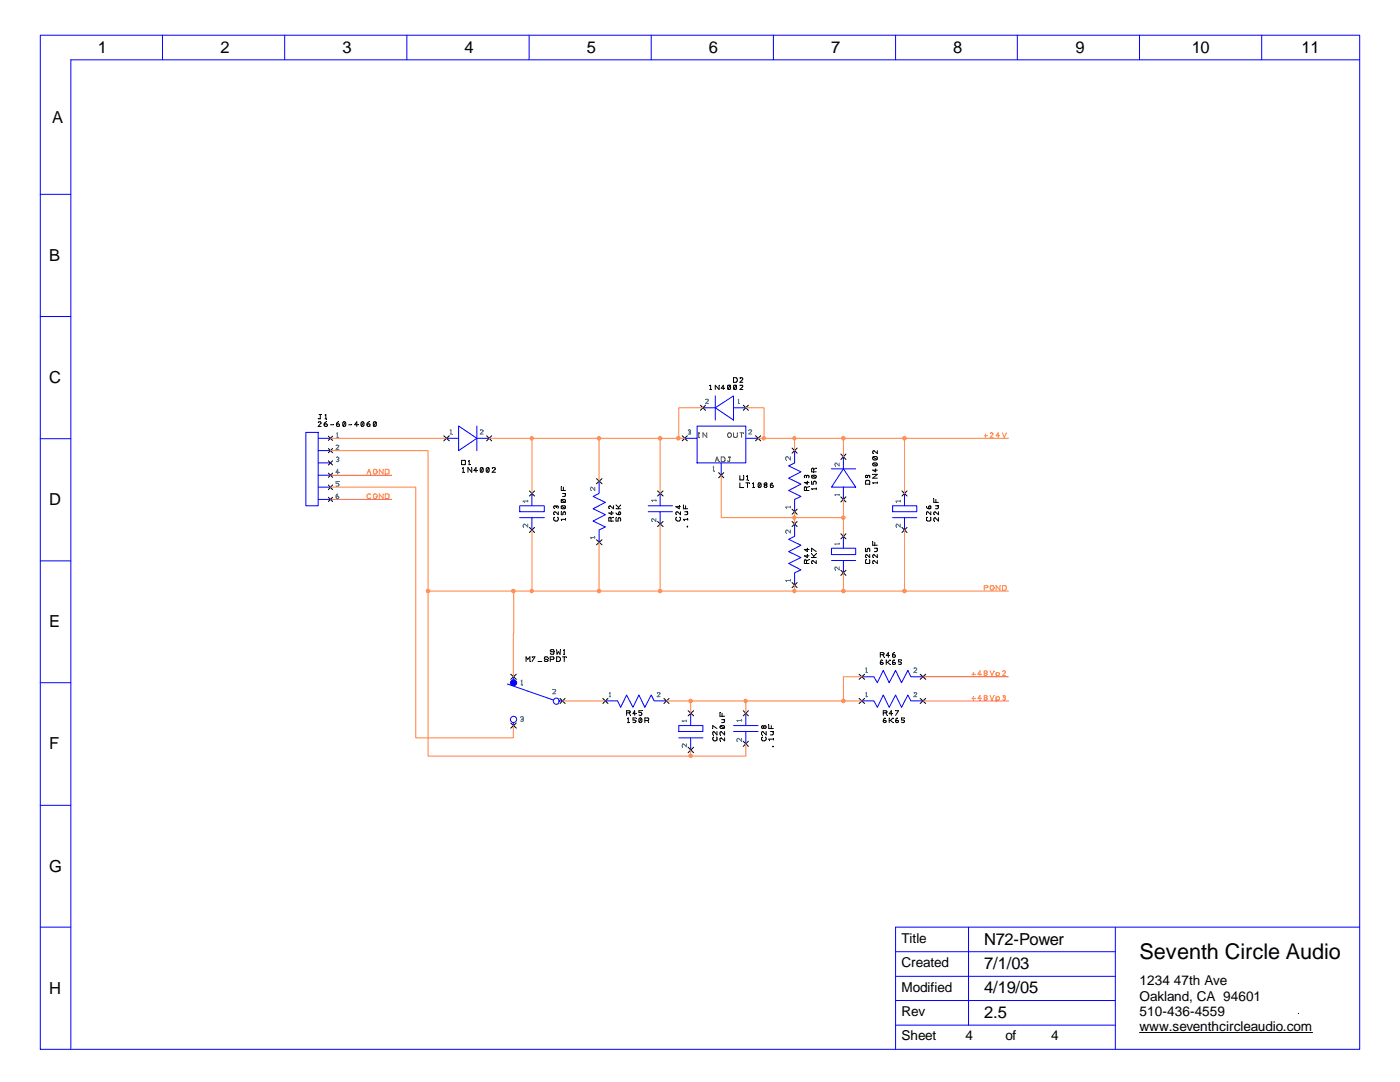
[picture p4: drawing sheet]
<svg xmlns="http://www.w3.org/2000/svg" width="279mm" height="216mm" viewBox="0 0 279 216" stroke-linecap="round" stroke-linejoin="round" font-family="sans-serif">
<defs><g id="words">
<text font-size="4.3" x="227.4" y="191.4">Seventh Circle Audio</text>
<g font-size="3.3">
<text x="19.6" y="10.6">1</text>
<text x="44" y="10.6">2</text>
<text x="68.3" y="10.6">3</text>
<text x="92.7" y="10.6">4</text>
<text x="117.1" y="10.6">5</text>
<text x="141.5" y="10.6">6</text>
<text x="165.9" y="10.6">7</text>
<text x="190.2" y="10.6">8</text>
<text x="214.6" y="10.6">9</text>
<text x="237.8" y="10.6">10</text>
<text x="259.8" y="10.6">11</text>
<text x="10.4" y="24.6">A</text>
<text x="9.8" y="52">B</text>
<text x="9.8" y="76.4">C</text>
<text x="9.8" y="100.8">D</text>
<text x="9.8" y="125.1">E</text>
<text x="9.8" y="149.5">F</text>
<text x="9.8" y="173.9">G</text>
<text x="196.4" y="188.5">N72-Power</text>
<text x="196.4" y="193.4">7/1/03</text>
<text x="9.8" y="198.3">H</text>
<text x="196.4" y="203.1">2.5</text>
<text x="196.4" y="198.2">4/19/05</text>
</g>
<g font-size="2.7">
<text x="179.9" y="188.1">Title</text>
<text x="179.9" y="193">Created</text>
<text x="179.9" y="197.9">Modified</text>
<text x="227.4" y="196.6">1234</text>
<text x="234.3" y="196.6">47th Ave</text>
<text x="179.9" y="202.7">Rev</text>
<text x="227.4" y="199.6">Oakland, CA 94601</text>
<text x="227.4" y="202.7">510-436-4559</text>
<text x="179.9" y="207.6">Sheet</text>
<text x="192.7" y="207.6">4</text>
<text x="200.7" y="207.6">of</text>
<text x="209.8" y="207.6">4</text>
<text x="227.4" y="205.7">www.seventhcircleaudio.com</text>
</g>
</g></defs>
<path d="M105.7 98l1 1M106.7 98l-1 1" fill="none" stroke="#000" stroke-width=".2"/>
<path d="M105.3 99.8v.4" fill="none" stroke="#408080" stroke-width=".2"/>
<path d="M105.3 99.8l.1 .1z" fill="#408080"/>
<path d="M105.3 100h-.9l.2 .2" fill="none" stroke="#408080" stroke-width=".2"/>
<path d="M105.7 105.2l1 1.1M106.7 105.2l-1 1.1" fill="none" stroke="#000" stroke-width=".2"/>
<path d="M105.3 104.6v.6l-.7-.6a.36 .36 0 0 0-.1 .6" fill="none" stroke="#408080" stroke-width=".2"/>
<path d="M104.5 105.2h.1z" fill="#408080"/>
<path d="M106.2 98.5v2.4M103.7 100.9h4.9v1.2h-4.9zM103.7 103.3h4.9M106.2 103.3v2.4" fill="none" stroke="#00f" stroke-width=".2"/>
<g fill="none" stroke="#000" stroke-width=".2">
<path d="M88.6 87l1.1 1M89.7 87l-1.1 1M112 99.7h.7l.2 .2-.1 .3M112 97.1v.8h.9M112 99.7v.5h.8M112 99.7l.8 .5M112.3 98.5h.6M112.4 97.2v.7M112.7 98.5l.2 .2-.1 .3-.5 .1M110.7 103.2l-.2 .2 .1 .4 .6 .2a.45 .45 0 0 0 .1-.8M111 101.1l.2-.2 .1 .1v.4M111 101.1l-.3-.2-.1 .1v.4"/>
<path d="M111 101.1v.2M111.4 102.1v.6l-.7-.6a.36 .36 0 0 0-.1 .6M112 101l.7-.1 .2 .2-.1 .3M112 102.1v.6h.4v-.3l.2-.3 .3 .3-.1 .3M112 101v.4h.8M112 101l.8 .4M112.9 103.5v.3M112.9 103.6h-.9l.1 .2"/>
</g>
<path d="M112 99.7l.1 .1zM112 97.1l.1 .1zM112.4 97.9l.1 .1zM112.7 98.5l.1 .1zM112.9 98.5v.1zM110.6 102.7l.1 .1zM110.6 101.4l.1 .1zM110.7 103.2v.1zM111 101.3h.1zM112 102.1l.1 .1zM112 101l.1 .1zM112.1 103.8l.1 .1z" fill="#000"/>
<path d="M89.8 86.6h.4" fill="none" stroke="#408080" stroke-width=".2"/>
<path d="M90.2 86.6l.1 .1z" fill="#408080"/>
<path d="M89.8 85.9l.2-.1v.8" fill="none" stroke="#408080" stroke-width=".2"/>
<path d="M89.8 85.9h.1z" fill="#408080"/>
<path d="M97.1 87l1 1M98.1 87l-1 1" fill="none" stroke="#000" stroke-width=".2"/>
<path d="M95.8 85.9l.4-.1 .2 .1-.6 .7h.6" fill="none" stroke="#408080" stroke-width=".2"/>
<path d="M95.8 85.9h.1z" fill="#408080"/>
<path d="M89.1 87.5h2.4M91.5 85l3.7 2.5-3.7 2.4zM95.2 85v4.9M95.2 87.5h2.4" fill="none" stroke="#00f" stroke-width=".2"/>
<g fill="none" stroke="#000" stroke-width=".2">
<path d="M65.5 87l.9 .9M66.4 87l-.9 .9M92.1 91.9h.8l-.1 .8h-.7zM92.3 94.2h.3M92.3 93.5l.2-.2v.9M93.6 91.9v.8M93.6 92.7h.2M94.1 93.3v.9l-.7-.9v.9M95.2 93.9h-.6l.4-.6v.9M96.4 93.4v.7h-.5M96.4 93.4h-.5v.7M96.4 93.4l-.5 .7"/>
<path d="M97.5 93.4v.7h-.4M97.5 93.4h-.4v.7M97.5 93.4l-.4 .7M98.2 93.4l.4-.1 .3 .3-.7 .6h.7"/>
</g>
<path d="M92.1 92.7l.1 .1zM92.3 93.5l.1 .1zM92.6 94.2l.1 .1zM93.6 91.9v.1zM93.8 92.7l.1 .1zM94.1 93.3l.1 .1zM95.2 93.9v.1zM96.4 93.4v.1zM97.5 93.4l.1 .1zM98.2 93.4l.1 .1z" fill="#000"/>
<path d="M67.2 87.3h.3" fill="none" stroke="#408080" stroke-width=".2"/>
<path d="M67.5 87.3l.1 .1z" fill="#408080"/>
<path d="M67.2 86.5l.1-.1v.9" fill="none" stroke="#408080" stroke-width=".2"/>
<path d="M67.2 86.5l.1 .1z" fill="#408080"/>
<path d="M65.5 89.5l.9 .8M66.4 89.5l-.9 .8" fill="none" stroke="#000" stroke-width=".2"/>
<path d="M67.1 88.9l.3-.1 .2 .2-.5 .7h.5" fill="none" stroke="#408080" stroke-width=".2"/>
<path d="M67.1 88.9v.1z" fill="#408080"/>
<path d="M65.5 91.9l.9 .9M66.4 91.9l-.9 .9" fill="none" stroke="#000" stroke-width=".2"/>
<path d="M67.3 91.7l.3 .2v.1h-.5" fill="none" stroke="#408080" stroke-width=".2"/>
<path d="M67.3 91.7l.1 .1z" fill="#408080"/>
<path d="M67.1 91.3h.5v.1l-.2 .3" fill="none" stroke="#408080" stroke-width=".2"/>
<path d="M67.1 91.3l.1 .1z" fill="#408080"/>
<path d="M65.5 94.4l.9 .8M66.4 94.4l-.9 .8" fill="none" stroke="#000" stroke-width=".2"/>
<path d="M67.6 94.2h-.5l.3-.6v1" fill="none" stroke="#408080" stroke-width=".2"/>
<path d="M67.6 94.2l.1 .1z" fill="#408080"/>
<path d="M65.5 96.8l.9 .9M66.4 96.8l-.9 .9" fill="none" stroke="#000" stroke-width=".2"/>
<path d="M67.6 96.1h-.5v.3l.5 .1v.3a.36 .36 0 0 1-.5 .1" fill="none" stroke="#408080" stroke-width=".2"/>
<path d="M67.6 96.1l.1 .1z" fill="#408080"/>
<path d="M65.5 99.2l.9 .9M66.4 99.2l-.9 .9" fill="none" stroke="#000" stroke-width=".2"/>
<g fill="none" stroke="#408080" stroke-width=".2">
<path d="M67.4 98.6a.52 .52 0 0 0-.3 .6"/>
<circle cx="67.3" cy="99.2" r=".28"/>
</g>
<path d="M67.4 98.6h.1z" fill="#408080"/>
<path d="M61 86.3h2.5v14.6h-2.5zM63.5 87.5h2.5M63.5 89.9h2.5M63.5 92.4h2.5M63.5 94.8h2.5M63.5 97.2h2.5M63.5 99.7h2.5" fill="none" stroke="#00f" stroke-width=".2"/>
<g fill="none" stroke="#000" stroke-width=".2">
<path d="M63.5 84.2h.4l.2 .2-.6 .7h.6M63.7 82.7h.4M63.9 82.7v.9l-.4-.1M64.9 83.6h.3M64.9 82.8l.1-.1v.9M65.1 84.2a.6 .6 0 0 0-.4 .6M66 84.8h.5M67.2 84.7h.5v.3a.36 .36 0 0 1-.6-.2zM67.6 84.2a.6 .6 0 0 0-.5 .6M68.9 84.2v.8h-.4M68.9 84.2h-.4v.8M68.9 84.2l-.4 .8"/>
<path d="M69.6 84.8h.6M71.5 84.8h-.7l.4-.6v.9M72.6 84.2v.8h-.5M72.6 84.2h-.5v.8M72.6 84.2l-.5 .8M73.3 84.7h.5v.3a.36 .36 0 0 1-.6-.2zM73.7 84.2a.6 .6 0 0 0-.5 .6M75 84.2v.8h-.4M75 84.2h-.4v.8M75 84.2l-.4 .8M136.1 87l1.1 1M137.2 87l-1.1 1"/>
<circle cx="65" cy="84.8" r=".31"/>
</g>
<path d="M63.5 84.2l.1 .1zM63.7 82.7l.1 .1zM64.1 82.7l.1 .1zM64.9 82.8v.1zM65.1 84.2h.1zM65.2 83.6l.1 .1zM66.5 84.8h.1zM68.9 84.2l.1 .1zM70.2 84.8h.1zM72.6 84.2v.1zM75 84.2l.1 .1z" fill="#000"/>
<path d="M139.4 87.3h.2" fill="none" stroke="#808000" stroke-width=".2"/>
<path d="M139.6 87.3l.1 .1z" fill="#808000"/>
<path d="M139.4 86.4v.9" fill="none" stroke="#808000" stroke-width=".2"/>
<path d="M139.4 86.4h.1z" fill="#808000"/>
<path d="M139.4 86.4h.2" fill="none" stroke="#808000" stroke-width=".2"/>
<path d="M139.6 86.4h.1z" fill="#808000"/>
<path d="M141.1 86.4v.9l-.8-.9v.9" fill="none" stroke="#808000" stroke-width=".2"/>
<path d="M137.5 86.2h.2l.1 .2v.2h-.5" fill="none" stroke="#408080" stroke-width=".2"/>
<path d="M137.5 86.2l.1 .1z" fill="#408080"/>
<path d="M137.3 85.9l.4-.1 .1 .1-.1 .3" fill="none" stroke="#408080" stroke-width=".2"/>
<path d="M137.3 85.9h.1z" fill="#408080"/>
<path d="M150.8 87l1 1M151.8 87l-1 1" fill="none" stroke="#000" stroke-width=".2"/>
<path d="M145.5 86.4l.5 .2v.4l-.4 .3h-.1l-.3-.3v-.4z" fill="none" stroke="#808000" stroke-width=".2"/>
<path d="M145.2 87h.1z" fill="#808000"/>
<path d="M146.4 86.4v.6l.2 .3 .5-.1 .1-.8" fill="none" stroke="#808000" stroke-width=".2"/>
<path d="M148 86.4v.9" fill="none" stroke="#808000" stroke-width=".2"/>
<path d="M148 86.4h.1z" fill="#808000"/>
<path d="M147.7 86.4h.7" fill="none" stroke="#808000" stroke-width=".2"/>
<path d="M148.4 86.4h.1z" fill="#808000"/>
<path d="M149.4 85.9l.5-.1 .1 .1-.6 .7h.6" fill="none" stroke="#408080" stroke-width=".2"/>
<path d="M149.4 85.9h.1z" fill="#408080"/>
<path d="M143.4 94.3l1 1M144.4 94.3l-1 1" fill="none" stroke="#000" stroke-width=".2"/>
<path d="M142.7 92.1l.4-.9 .4 .9" fill="none" stroke="#808000" stroke-width=".2"/>
<path d="M143.5 92.1l.1 .1z" fill="#808000"/>
<path d="M142.9 91.8h.4" fill="none" stroke="#808000" stroke-width=".2"/>
<path d="M143.3 91.8l.1 .1z" fill="#808000"/>
<path d="M143.9 91.2l.7 .1v.7l-.7 .1z" fill="none" stroke="#808000" stroke-width=".2"/>
<path d="M143.9 92.1l.1 .1z" fill="#808000"/>
<path d="M145.8 91.2h-.2v.7l-.1 .2-.3-.2" fill="none" stroke="#808000" stroke-width=".2"/>
<path d="M145.8 91.2l.1 .1z" fill="#808000"/>
<path d="M145.4 91.2h.2" fill="none" stroke="#808000" stroke-width=".2"/>
<path d="M145.4 91.2l.1 .1z" fill="#808000"/>
<path d="M142.3 94h.3" fill="none" stroke="#408080" stroke-width=".2"/>
<path d="M142.6 94l.1 .1z" fill="#408080"/>
<path d="M142.3 93.2l.1-.2v1" fill="none" stroke="#408080" stroke-width=".2"/>
<path d="M142.3 93.2l.1 .1z" fill="#408080"/>
<path d="M136.7 87.5h2.4M139.1 85h9.7v7.4h-9.7zM143.9 92.4v2.4M148.8 87.5h2.5" fill="none" stroke="#00f" stroke-width=".2"/>
<g fill="none" stroke="#000" stroke-width=".2">
<path d="M147.7 94.9v.9h.6l.1-.9M147.7 96.4v.9h.7M148.8 96.4h.8M149 95.8h.3M149 95l.2-.1v.9M149.2 96.4v.9M150.2 97.3h.3M150.2 96.5l.2-.1v.9M151.8 96.4v.8h-.4M151.8 96.4h-.4v.8M151.8 96.4l-.4 .8M152.7 96.8l-.2 .2 .2 .3h.2l.2-.3-.2-.2"/>
<path d="M152.7 96.8l-.2-.2 .2-.2h.2l.2 .2-.2 .2M152.7 96.8h.2M154.1 96.4l-.3 .2v.6a.36 .36 0 0 0 .5-.2 .36 .36 0 0 0-.5-.1M158.1 101.6l1 1M159.1 101.6l-1 1"/>
</g>
<path d="M148.4 94.9l.1 .1zM148.4 97.3l.1 .1zM149 95l.1 .1zM149.2 96.4h.1zM149.3 95.8h.1zM149.6 96.4h.1zM150.2 96.5l.1 .1zM150.5 97.3l.1 .1zM151.8 96.4l.1 .1zM152.9 96.8l.1 .1zM154.1 96.4h.1z" fill="#000"/>
<path d="M157.7 101v.3" fill="none" stroke="#408080" stroke-width=".2"/>
<path d="M157.7 101l.1 .1z" fill="#408080"/>
<path d="M157.7 101.2h-.9l.2 .1" fill="none" stroke="#408080" stroke-width=".2"/>
<path d="M157 101.3l.1 .1z" fill="#408080"/>
<path d="M158.1 89.4l1 1M159.1 89.4l-1 1" fill="none" stroke="#000" stroke-width=".2"/>
<path d="M157.7 91.1v.7l-.6-.7-.3 .3 .1 .4" fill="none" stroke="#408080" stroke-width=".2"/>
<path d="M156.9 91.8l.1 .1z" fill="#408080"/>
<path d="M158.6 89.9v2.5l-1.2 .6 2.5 1.1-2.5 1.3 2.5 1.2-2.5 1.3 2.5 1.2-1.3 .6v2.4" fill="none" stroke="#00f" stroke-width=".2"/>
<g fill="none" stroke="#000" stroke-width=".2">
<path d="M161 97.3l-.3-.2-.2 .2v.6h1M161 95l-.3-.2-.2 .2 .1 .3M161 95v.2M161 97.3v.6M161 95l.2-.2 .2 .1v.4M161.1 96v.6l-.6-.3h1M161.5 97.1l-.5 .2M162 96v.6h.3l.1-.5 .2-.1a.36 .36 0 0 1 .2 .6M162.1 94.9h.7v.4M162.1 94.9v.4h.7M162.1 94.9l.7 .4M162.4 93.6l-.2-.2-.1 .1-.1 .6h.9"/>
<path d="M162.4 93.6v.5M162.9 97.4v.3M162.9 97.5h-.9l.1 .2M162.9 93.4l-.5 .2M158.1 116.2l1 1.1M159.1 116.2l-1 1.1"/>
</g>
<path d="M160.6 95.3l.1 .1zM161 97.9v.1zM161.1 96l.1 .1zM161.5 97.1v.1zM162 96l.1 .1zM162.1 94.9v.1zM162.1 97.7l.1 .1zM162.4 94.1l.1 .1zM162.9 97.4l.1 .1zM162.9 93.4l.1 .1z" fill="#000"/>
<path d="M157.7 115.7v.3" fill="none" stroke="#408080" stroke-width=".2"/>
<path d="M157.7 115.7h.1z" fill="#408080"/>
<path d="M157.7 115.8h-.9l.2 .2" fill="none" stroke="#408080" stroke-width=".2"/>
<path d="M157 116l.1 .1z" fill="#408080"/>
<path d="M158.1 104.1l1 1M159.1 104.1l-1 1" fill="none" stroke="#000" stroke-width=".2"/>
<path d="M157.7 105.7v.6l-.6-.6-.3 .3 .1 .3" fill="none" stroke="#408080" stroke-width=".2"/>
<path d="M156.9 106.3l.1 .1z" fill="#408080"/>
<path d="M158.6 104.6v2.4l-1.2 .6 2.5 1.2-2.5 1.3 2.5 1.2-2.5 1.1 2.5 1.3-1.3 .6v2.5" fill="none" stroke="#00f" stroke-width=".2"/>
<g fill="none" stroke="#000" stroke-width=".2">
<path d="M161 111.9l-.1-.1h-.3l-.1 .6h1M161 111.9v.5M161.1 110.7v.6l-.6-.4h1M161.1 109.4v.7l-.6-.5h1M161.5 111.7l-.5 .2M162 110.1v-.7l.9 .7M162 111.3h.9M162 110.5l.4 .5M162.4 111v.3M162.9 111.8v.6l-.7-.6-.2 .3 .1 .3M162.9 110.5l-.5 .5M120.3 139.4l1 1"/>
<path d="M121.3 139.4l-1 1"/>
</g>
<path d="M161 112.4v.1zM161.1 110.7h.1zM161.1 109.4l.1 .1zM161.5 111.7v.1zM162 111.3h.1zM162 110.5l.1 .1zM162 110.1l.1 .1zM162.1 112.4v.1zM162.9 110.5l.1 .1z" fill="#000"/>
<path d="M121.6 139h.2" fill="none" stroke="#408080" stroke-width=".2"/>
<path d="M121.8 139l.1 .1z" fill="#408080"/>
<path d="M121.6 138.3l.2-.1v.8" fill="none" stroke="#408080" stroke-width=".2"/>
<path d="M121.6 138.3l.1 .1z" fill="#408080"/>
<path d="M132.5 139.4l1 1M133.5 139.4l-1 1" fill="none" stroke="#000" stroke-width=".2"/>
<path d="M131.1 138.3l.5-.1 .1 .1-.6 .7h.6" fill="none" stroke="#408080" stroke-width=".2"/>
<path d="M131.1 138.3h.1z" fill="#408080"/>
<path d="M120.8 139.9h2.5l.6 1.2 1.2-2.4 1.2 2.4 1.2-2.4 1.2 2.4 1.3-2.4 .6 1.2h2.4" fill="none" stroke="#00f" stroke-width=".2"/>
<g fill="none" stroke="#000" stroke-width=".2">
<path d="M125.1 142.2h.5M125.2 144.2h.4M125.2 143.4l.2-.1v.9M125.6 142.2l.2-.1-.1-.2-.6-.1v.9M125.6 142.2l.2 .5M126.9 142.4h-.6l.4-.6v.9M126.9 143.3h-.6v.4l.6 .1-.2 .4-.4-.1M128 143.3v.8h-.4M128 143.3h-.4v.8M128 143.3l-.4 .8M128.1 141.8h-.6v.4h.5l.1 .3a.36 .36 0 0 1-.6 .2M128.7 143.8h.6"/>
<path d="M129.3 143.8l.2-.1v-.4h-.8v.9M129.3 143.8l.2 .4M137.3 141.8l1.1 1M138.4 141.8l-1.1 1"/>
</g>
<path d="M125.1 142.2v.1zM125.2 143.4l.1 .1zM125.6 144.2v.1zM125.8 142.7l.1 .1zM126.9 142.4l.1 .1zM126.9 143.3h.1zM128 143.3l.1 .1zM128.1 141.8l.1 .1zM128.7 143.8h.1zM129.5 144.2v.1z" fill="#000"/>
<path d="M137 143.7v.3" fill="none" stroke="#408080" stroke-width=".2"/>
<path d="M137 143.7l.1 .1z" fill="#408080"/>
<path d="M137 143.8h-.9l.2 .2" fill="none" stroke="#408080" stroke-width=".2"/>
<path d="M136.3 144l.1 .1z" fill="#408080"/>
<path d="M137.3 149.1l1.1 1.1M138.4 149.1l-1.1 1.1" fill="none" stroke="#000" stroke-width=".2"/>
<path d="M137 148.4v.6l-.7-.6-.2 .3 .1 .3" fill="none" stroke="#408080" stroke-width=".2"/>
<path d="M136.2 149l.1 .1z" fill="#408080"/>
<path d="M135.5 144.8h4.8v1.2h-4.8zM135.5 147.2h4.8M137.8 142.3v2.5M137.8 147.2v2.5" fill="none" stroke="#00f" stroke-width=".2"/>
<g fill="none" stroke="#000" stroke-width=".2">
<path d="M142.2 145.4v-.6l.9 .6M142.4 147.1l-.1 .1a.45 .45 0 0 0 .2 .6l.6-.1-.1-.6M143.1 146v.6l-.7-.6-.2 .2 .1 .4M143.7 142.2v.7h.9M143.8 144.9h.7v.4M143.8 144.9v.4h.7M143.8 144.9l.7 .4M144 143.6h.6M144.1 142.3v.6M144.5 143.6a.36 .36 0 0 1-.1 .6h-.4M144.6 146v.6l-.7-.6-.2 .2 .1 .4M144.6 147.2v.6l-.7-.6-.2 .2 .1 .4"/>
<path d="M148.3 141.8l1.1 1M149.4 141.8l-1.1 1"/>
</g>
<path d="M142.2 145.4l.1 .1zM142.3 146.6l.1 .1zM142.4 147.1l.1 .1zM143.7 142.2h.1zM143.8 147.8v.1zM143.8 146.6v.1zM144.1 142.9l.1 .1zM144.4 143.6v.1zM144.6 143.6l.1 .1z" fill="#000"/>
<path d="M148 143.6v.3" fill="none" stroke="#408080" stroke-width=".2"/>
<path d="M148 143.6l.1 .1z" fill="#408080"/>
<path d="M148 143.8h-.9l.1 .1" fill="none" stroke="#408080" stroke-width=".2"/>
<path d="M147.2 143.9l.1 .1z" fill="#408080"/>
<path d="M148.3 147.9l1.1 1M149.4 147.9l-1.1 1" fill="none" stroke="#000" stroke-width=".2"/>
<path d="M148 147.3v.6l-.7-.6-.2 .3 .1 .3" fill="none" stroke="#408080" stroke-width=".2"/>
<path d="M147.2 147.9v.1z" fill="#408080"/>
<path d="M146.4 144.8h4.9M146.4 146h4.9M148.8 142.3v2.5M148.8 146v2.4" fill="none" stroke="#00f" stroke-width=".2"/>
<g fill="none" stroke="#000" stroke-width=".2">
<path d="M131.2 98l1.1 1M132.3 98l-1.1 1M152.1 147.1v.1a.45 .45 0 0 0 .1 .6l.6-.1 .1-.4-.2-.2M152.4 145l.3-.2 .2 .2-.2 .4-.3-.3M152.4 145l-.2-.2-.2 .2 .2 .4 .2-.3M152.4 145v.1M152.9 146v.6l-.7-.6-.2 .2 .1 .4M153.4 144.6v.8h.9M153.8 146h.5M153.9 144.8v.6M154.1 146a.35 .35 0 0 1 .3 .3 .35 .35 0 0 1-.3 .3h-.3M154.2 148.9h.1z"/>
<path d="M154.3 147.4v.3M154.3 147.5h-.9l.2 .2"/>
</g>
<path d="M152.1 146.6v.1zM152.1 147.1l.1 .1zM152.4 145l.1 .1zM153.4 144.6l.1 .1zM153.6 147.7h.1zM153.9 145.4l.1 .1zM154.1 146h.1zM154.3 148.9l.1 .1zM154.3 147.4l.1 .1zM154.3 146h.1z" fill="#000"/>
<path d="M130.9 99.7v.3" fill="none" stroke="#408080" stroke-width=".2"/>
<path d="M130.9 99.7l.1 .1z" fill="#408080"/>
<path d="M130.9 99.8h-.9l.2 .2" fill="none" stroke="#408080" stroke-width=".2"/>
<path d="M130.2 100l.1 .1z" fill="#408080"/>
<path d="M131.2 104.1l1.1 1M132.3 104.1l-1.1 1" fill="none" stroke="#000" stroke-width=".2"/>
<path d="M130.9 103.5v.6l-.7-.6-.2 .2 .1 .4" fill="none" stroke="#408080" stroke-width=".2"/>
<path d="M130.1 104.1h.1z" fill="#408080"/>
<path d="M131.7 98.5v2.4M129.4 100.9h4.8M129.4 102.1h4.8M131.7 102.1v2.5" fill="none" stroke="#00f" stroke-width=".2"/>
<path d="M180 98l1 1M181 98l-1 1M135 103.2l-.1 .2 .1 .4 .6 .2a.45 .45 0 0 0 0-.8M135.6 100.9v.6l-.7-.4h.9M135.8 102.1v.6l-.7-.6a.36 .36 0 0 0-.1 .6M136.4 100.8v.7h.8M136.7 102.1h.5M136.8 100.9v.6M137.1 102.1l.1 .4-.1 .2h-.4M137.2 105v.2zM137.2 103.5v.3M137.2 103.6h-.8l.1 .2" fill="none" stroke="#000" stroke-width=".2"/>
<path d="M135 102.7v.1zM135 103.2l.1 .1zM135.6 100.9v.1zM136.4 100.8h.1zM136.5 103.8l.1 .1zM136.8 101.5l.1 .1zM137.1 102.1l.1 .1zM137.2 105.1l.1 .1zM137.2 103.5h.1zM137.2 102.1l.1 .1z" fill="#000"/>
<path d="M179.7 99.8v.4" fill="none" stroke="#408080" stroke-width=".2"/>
<path d="M179.7 99.8v.1z" fill="#408080"/>
<path d="M179.7 100h-.9l.1 .2" fill="none" stroke="#408080" stroke-width=".2"/>
<path d="M178.9 100.2h.1z" fill="#408080"/>
<path d="M180 105.2l1 1.1M181 105.2l-1 1.1" fill="none" stroke="#000" stroke-width=".2"/>
<path d="M179.7 104.6v.6l-.7-.6-.2 .2 .1 .4" fill="none" stroke="#408080" stroke-width=".2"/>
<path d="M178.9 105.2h.1z" fill="#408080"/>
<path d="M180.5 98.5v2.4M178.1 100.9h4.9v1.2h-4.9zM178.1 103.3h4.9M180.5 103.3v2.4" fill="none" stroke="#00f" stroke-width=".2"/>
<path d="M186.4 99.5v.7h.9M186.8 99.7v.5M167.8 106.5l1 1M168.8 106.5l-1 1M184.9 101.1a.49 .49 0 0 0 .7 .4M185 103.2l-.1 .6 .3 .2 .6-.2-.1-.6M185.4 101h.4v.4h-.4zM185.8 102.1v.6l-.7-.6-.2 .1v.5M186.7 100.9h.6M187 100.9l.3 .2-.1 .3-.5 .1M187.3 102.1v.6l-.7-.6a.36 .36 0 0 0-.2 .6M187.3 103.3v.7l-.7-.7-.2 .2v.5" fill="none" stroke="#000" stroke-width=".2"/>
<path d="M186.4 99.5v.1zM184.9 102.7l.1 .1zM184.9 101.1l.1 .1zM185 103.2l.1 .1zM186.4 104l.1 .1zM186.4 102.7l.1 .1zM186.8 100.2l.1 .1zM187 100.9l.1 .1zM187.3 100.9l.1 .1z" fill="#000"/>
<path d="M167.5 108.4v.2" fill="none" stroke="#408080" stroke-width=".2"/>
<path d="M167.5 108.4l.1 .1z" fill="#408080"/>
<path d="M167.5 108.5h-.9l.1 .1" fill="none" stroke="#408080" stroke-width=".2"/>
<path d="M166.7 108.6l.1 .1z" fill="#408080"/>
<path d="M167.8 113.8l1 1M168.8 113.8l-1 1" fill="none" stroke="#000" stroke-width=".2"/>
<path d="M167.5 113.1v.6l-.7-.6-.2 .2 .1 .4" fill="none" stroke="#408080" stroke-width=".2"/>
<path d="M166.7 113.7l.1 .1z" fill="#408080"/>
<path d="M165.9 109.4h4.9v1.3h-4.9zM165.9 111.8h4.9M168.3 107v2.4M168.3 111.8v2.5" fill="none" stroke="#00f" stroke-width=".2"/>
<path d="M172.7 109.4v.7h.4v-.5l.2-.2 .3 .1v.6M172.8 111.7v.7h.8l-.1-.7M173.6 110.7v.6l-.7-.6-.2 .2 .1 .4M174.2 108v.8h.9M174.5 109.4h.6M174.6 108.2v.6M174.8 109.4a.35 .35 0 0 1 .3 .3 .35 .35 0 0 1-.3 .4h-.3M175.1 111.8v.6l-.7-.6-.2 .3v.3M175.1 110.7v.6l-.7-.6a.36 .36 0 0 0-.2 .6M111.8 139.4l1 1M112.8 139.4l-1 1" fill="none" stroke="#000" stroke-width=".2"/>
<path d="M172.7 109.4l.1 .1zM172.8 111.7l.1 .1zM172.8 111.3h.1zM174.2 108v.1zM174.2 112.4l.1 .1zM174.2 111.3h.1zM174.6 108.8l.1 .1zM174.8 109.4l.1 .1zM175.1 109.4l.1 .1z" fill="#000"/>
<path d="M110.3 137.6h.5l.1 .2-.6 .6h.6" fill="none" stroke="#408080" stroke-width=".2"/>
<path d="M110.3 137.6l.1 .1z" fill="#408080"/>
<path d="M101.9 134.5l1.1 1.1M103 134.5l-1.1 1.1" fill="none" stroke="#000" stroke-width=".2"/>
<path d="M104 136.7h.3" fill="none" stroke="#408080" stroke-width=".2"/>
<path d="M104.3 136.7h.1z" fill="#408080"/>
<path d="M104 135.9l.1-.2v1" fill="none" stroke="#408080" stroke-width=".2"/>
<path d="M104 135.9l.1 .1z" fill="#408080"/>
<path d="M101.9 144.3l1.1 1M103 144.3l-1.1 1" fill="none" stroke="#000" stroke-width=".2"/>
<path d="M104.1 143.5l.4 .2a.36 .36 0 0 1-.6 .1" fill="none" stroke="#408080" stroke-width=".2"/>
<path d="M104.1 143.5v.1z" fill="#408080"/>
<path d="M103.9 143.1a.36 .36 0 0 1 .6 .2l-.3 .2" fill="none" stroke="#408080" stroke-width=".2"/>
<path d="M103.9 143.1l.1 .1z" fill="#408080"/>
<path d="M101.3 136.5l9.2 3.2M102.4 135v.6a.64 .64 0 0 0-.5 1 .61 .61 0 0 0 1 .1 .61 .61 0 0 0-.1-1l-.4-.1M111.6 139.9l-.3 .6a.63 .63 0 0 1-.9-.6 .63 .63 0 0 1 .9-.5l.3 .5h.7M102.4 144.2a.63 .63 0 0 1-.5-.8 .63 .63 0 0 1 .8-.4 .63 .63 0 0 1 .3 .8l-.6 .4v.6" fill="none" stroke="#00f" stroke-width=".2"/>
<path d="M102.4 136.2h.1" fill="none" stroke="#00f" stroke-width="1.2"/>
<g fill="none" stroke="#000" stroke-width=".2">
<path d="M148.3 80.9l1.1 1M149.4 80.9l-1.1 1M105 132v-.9l.3 .5 .4-.5v.9M106.2 131.1h.6l-.6 .9M107.4 132h.7M109.4 131.3l-.3-.2h-.3l-.2 .2 .1 .2 .7 .2-.3 .3h-.3l-.2-.3M109.8 131.6h.6l.2-.3-.2-.2h-.6v.9M110.6 129.9l-.2-.3h-.3l-.3 .3 .7 .2 .1 .2-.2 .3h-.3l-.3-.3M111.1 129.6l.1 1 .2-.6 .4 .6v-1M111.1 131.1h.4l.3 .1v.5l-.1 .2-.6 .1zM112.3 131.1h.7M112.4 130.6h.3"/>
<path d="M112.4 129.8l.2-.2v1M112.6 131.1v.9"/>
</g>
<path d="M105.7 132l.1 .1zM106.2 131.1h.1zM108.1 132l.1 .1zM109.4 131.3l.1 .1zM109.8 131.6l.1 .1zM110.6 129.9l.1 .1zM111.1 132l.1 .1zM111.8 129.6l.1 .1zM112.4 129.8l.1 .1zM112.6 131.1h.1zM112.7 130.6h.1zM113 131.1h.1z" fill="#000"/>
<path d="M147.3 80.5h.3" fill="none" stroke="#408080" stroke-width=".2"/>
<path d="M147.6 80.5l.1 .1z" fill="#408080"/>
<path d="M147.3 79.8l.1-.1v.8" fill="none" stroke="#408080" stroke-width=".2"/>
<path d="M147.3 79.8h.1z" fill="#408080"/>
<path d="M139.8 80.9l1 1M140.8 80.9l-1 1" fill="none" stroke="#000" stroke-width=".2"/>
<path d="M140.8 79.8l.3-.1 .3 .1-.6 .7h.6" fill="none" stroke="#408080" stroke-width=".2"/>
<path d="M140.8 79.8h.1z" fill="#408080"/>
<path d="M142.7 79v4.8M140.3 81.4h2.4M142.7 81.4l3.7-2.4v4.8zM146.4 81.4h2.4" fill="none" stroke="#00f" stroke-width=".2"/>
<g fill="none" stroke="#000" stroke-width=".2">
<path d="M141.6 77.7h.4M141.6 77l.2-.1v.8M143.5 76.9v.8l-.8-.8v.8M144.6 77.5h-.7l.5-.6v.8M145.7 76.9l.1 .7-.3 .1-.2-.1M145.7 76.9h-.4v.7M145.7 76.9l-.4 .7M146.4 75.4h.5a.54 .54 0 0 1 0 .9h-.5zM146.9 76.9h-.4v.7M146.9 76.9l.1 .7-.2 .1-.3-.1M146.9 76.9l-.4 .7M147.7 75.4h.3l.3 .2-.6 .7h.6"/>
<path d="M147.7 76.9h.5l.1 .1-.6 .7h.6M167.8 99.1l1 1.1M168.8 99.1l-1 1.1"/>
</g>
<path d="M141.6 77h.1zM142 77.7l.1 .1zM143.5 76.9l.1 .1zM144.6 77.5l.1 .1zM145.7 76.9l.1 .1zM146.4 76.3l.1 .1zM146.9 76.9l.1 .1zM147.7 75.4v.1zM147.7 76.9v.1z" fill="#000"/>
<path d="M167.5 98.6v.3" fill="none" stroke="#408080" stroke-width=".2"/>
<path d="M167.5 98.6l.1 .1z" fill="#408080"/>
<path d="M167.5 98.7h-.9l.1 .2" fill="none" stroke="#408080" stroke-width=".2"/>
<path d="M166.7 98.9l.1 .1z" fill="#408080"/>
<path d="M167.8 90.6l1 1.1M168.8 90.6l-1 1.1" fill="none" stroke="#000" stroke-width=".2"/>
<path d="M167.5 92.4v.6l-.7-.6-.2 .2 .1 .4" fill="none" stroke="#408080" stroke-width=".2"/>
<path d="M166.7 93h.1z" fill="#408080"/>
<path d="M165.9 93.6h4.9M168.3 93.6l2.5 3.6h-4.9zM168.3 91.1v2.5M168.3 97.2v2.5" fill="none" stroke="#00f" stroke-width=".2"/>
<g fill="none" stroke="#000" stroke-width=".2">
<path d="M172.8 95.9h.7l.1 .7h-.9zM173.1 95l-.2-.2-.2 .2 .1 .3M173.1 95l.3-.2 .2 .1v.4M173.1 95v.2M174.2 94.7h.9l-.9 .7h.9M174.2 91.2l.6-.1a.36 .36 0 0 1 .2 .6M174.2 92.5h.8v.4M174.2 92.5v.4h.8M174.2 91.2a.36 .36 0 0 0 .2 .6l.6-.1M174.2 92.5l.8 .4M174.2 91.2l.8 .5M174.8 93.6v.5l-.6-.3h.9"/>
<path d="M175.1 89.9v.6l-.7-.6a.36 .36 0 0 0-.2 .6M175.1 96.2v.2M175.1 96.4h-.9h.1M171.4 139.4l1.2 1M172.6 139.4l-1.2 1"/>
</g>
<path d="M172.8 95.3l.1 .1zM173.1 95.2h.1zM173.6 96.6l.1 .1zM174.2 92.5h.1zM174.2 91.2l.1 .1zM174.2 90.5l.1 .1zM174.3 96.4l.1 .1zM175.1 96.2l.1 .1z" fill="#000"/>
<path d="M172.8 139h.3" fill="none" stroke="#408080" stroke-width=".2"/>
<path d="M173.1 139v.1z" fill="#408080"/>
<path d="M172.8 138.3l.1-.1v.8" fill="none" stroke="#408080" stroke-width=".2"/>
<path d="M172.8 138.3l.1 .1z" fill="#408080"/>
<path d="M183.6 139.4l1.1 1M184.7 139.4l-1.1 1" fill="none" stroke="#000" stroke-width=".2"/>
<path d="M182.4 138.3l.3-.1 .3 .1-.6 .7h.6" fill="none" stroke="#408080" stroke-width=".2"/>
<path d="M182.4 138.3h.1z" fill="#408080"/>
<path d="M172 139.9h2.4l.7 1.2 1.2-2.4 1.2 2.4 1.2-2.4 1.2 2.4 1.3-2.4 .6 1.2h2.4" fill="none" stroke="#00f" stroke-width=".2"/>
<g fill="none" stroke="#000" stroke-width=".2">
<path d="M171.4 134.5l1.2 1.1M172.6 134.5l-1.2 1.1M176.3 142.2h.5M176.4 143.8h.4v.3h-.4zM176.6 143.3l-.2 .2-.1 .4M176.8 142.2l.2-.1v-.2l-.7-.1v.9M176.8 142.2l.2 .5M177.5 143.8h.2M177.5 143.3v.9M177.7 143.8l.5 .4M178.1 142.4h-.6l.4-.6v.9M178.2 143.3l-.5 .5"/>
<path d="M178.7 141.8h.6l-.6 .9M178.8 143.8h.4v.3l-.3 .1-.2-.3zM179.1 143.3h-.2l-.2 .6M180.5 143.3h-.6v.4h.4l.2 .1-.2 .4-.4-.1"/>
</g>
<path d="M176.3 142.2l.1 .1zM176.6 143.3h.1zM177 142.7l.1 .1zM178.1 142.4l.1 .1zM178.2 143.3h.1zM178.2 144.2l.1 .1zM178.7 141.8l.1 .1zM179.1 143.3h.1zM180.5 143.3h.1z" fill="#000"/>
<path d="M172.8 134.2h.3" fill="none" stroke="#408080" stroke-width=".2"/>
<path d="M173.1 134.2v.1z" fill="#408080"/>
<path d="M172.8 133.4l.1-.1v.9" fill="none" stroke="#408080" stroke-width=".2"/>
<path d="M172.8 133.4l.1 .1z" fill="#408080"/>
<path d="M183.6 134.5l1.1 1.1M184.7 134.5l-1.1 1.1" fill="none" stroke="#000" stroke-width=".2"/>
<path d="M182.4 133.3a.36 .36 0 0 1 .6 .2l-.6 .7h.6" fill="none" stroke="#408080" stroke-width=".2"/>
<path d="M182.4 133.3l.1 .1z" fill="#408080"/>
<path d="M172 135h2.4l.7 1.2 1.2-2.4 1.2 2.4 1.2-2.4 1.2 2.4 1.3-2.4 .6 1.2h2.4" fill="none" stroke="#00f" stroke-width=".2"/>
<g fill="none" stroke="#000" stroke-width=".2">
<path d="M119 107.7l1.1 1M120.1 107.7l-1.1 1M175.7 130.6h.7v-.1l-.2-.3h-.5v.9M175.7 132.3l.2-.1 .4 .1-.3 .3h-.1zM176 131.7l-.2 .2-.1 .4M176.2 130.6l.2 .5M176.9 132.2h.2M176.9 131.7v.9M177.1 132.2l.5 .4M177.5 130.8h-.6l.4-.6v.9M177.6 131.7l-.5 .5M178.5 130.2l-.4 .3v.6a.36 .36 0 0 0 .6-.2 .36 .36 0 0 0-.6-.2"/>
<path d="M178.5 131.7l-.4 .2v.6a.36 .36 0 0 0 .6-.2l-.2-.1h-.4M179.9 131.7h-.6v.4h.4l.2 .2a.36 .36 0 0 1-.6 .2"/>
</g>
<path d="M175.7 130.6l.1 .1zM176 131.7h.1zM176.4 131.1l.1 .1zM176.9 131.7h.1zM177.5 130.8v.1zM177.6 131.7h.1zM177.6 132.6l.1 .1zM178.5 130.2l.1 .1zM178.5 131.7h.1zM179.9 131.7h.1z" fill="#000"/>
<path d="M118.7 107.1v.3" fill="none" stroke="#408080" stroke-width=".2"/>
<path d="M118.7 107.1l.1 .1z" fill="#408080"/>
<path d="M118.7 107.3h-.8v.1" fill="none" stroke="#408080" stroke-width=".2"/>
<path d="M117.9 107.4l.1 .1z" fill="#408080"/>
<path d="M119 95.5l1.1 1M120.1 95.5l-1.1 1" fill="none" stroke="#000" stroke-width=".2"/>
<path d="M118.7 97.2v.7l-.7-.7-.1 .3v.4" fill="none" stroke="#408080" stroke-width=".2"/>
<path d="M117.9 97.9l.1 .1z" fill="#408080"/>
<g fill="none" stroke="#00f" stroke-width=".2">
<path d="M8 7h263.4v202.4h-263.4zM32.4 7v4.9M56.8 7v4.9M81.2 7v4.9M105.6 7v4.9M130 7v4.9M154.3 7v4.9M178.7 7v4.9M203 7v4.9M227.4 7v4.9M251.8 7v4.9M271.4 11.9h-257.3v197.5"/>
<path d="M8 38.8h6.1M8 63.2h6.1M8 87.5h6.1M119.5 96v2.5l-1.1 .6 2.4 1.1-2.4 1.3 2.4 1.2-2.4 1.3 2.4 1.2-1.3 .5v2.5M8 111.9h6.1M8 136.2h6.1M8 160.7h6.1M8 185h6.1M178.7 194.8h43.9M178.7 199.6h43.9M178.7 189.9h43.9M193.3 185v19.6"/>
<path d="M222.6 185v24.4M271.4 185h-92.7v24.4M178.7 204.6h43.9"/>
</g>
<g fill="none" stroke="#000" stroke-width=".2">
<path d="M121.9 103.4l-.1-.2-.3 .2v.6h.9M121.9 103.4v.6M122.1 102.1v.6l-.6-.3h.9M122.4 100.9v.6l-.6-.6-.3 .2 .1 .4M122.4 103.2l-.5 .2M122.9 103.3v.7h.5v-.5l.1-.2 .4 .2-.1 .5M122.9 102.4l.1 .1 .6 .2M122.9 101.5h1M122.9 100.8l.5 .5M123.4 101.3v.2M123.5 102.2h.3l.1 .2v.1l-.3 .2-.2-.2zM123.9 100.8l-.5 .5"/>
<path d="M227.4 206h34.6"/>
</g>
<path d="M121.6 101.5l.1 .1zM121.9 104l.1 .1zM122.1 102.1l.1 .1zM122.4 103.2l.1 .1zM122.9 103.3l.1 .1zM122.9 102.4h.1zM122.9 101.5l.1 .1zM122.9 100.8h.1zM123.9 100.8h.1zM200.7 202.1v.1zM259.2 202.1v.1z" fill="#000"/>
<g fill="#ff8040" stroke="#ff8040" stroke-width=".2">
<circle cx="131.7" cy="87.5" r=".35"/>
<circle cx="106.1" cy="87.5" r=".33"/>
<circle cx="135.4" cy="87.5" r=".35"/>
<circle cx="119.5" cy="87.5" r=".35"/>
<circle cx="152.4" cy="87.5" r=".33"/>
<circle cx="158.5" cy="87.5" r=".33"/>
<circle cx="168.3" cy="87.5" r=".35"/>
<circle cx="180.5" cy="87.5" r=".35"/>
</g>
<path d="M97.6 87.5h39.1M106.2 87.5v11M119.5 87.5v8.5M131.7 87.5v11M140.3 81.4h-4.8v6.1M196.4 87h.6" fill="none" stroke="#ff8040" stroke-width=".2"/>
<path d="M197 87h.1z" fill="#ff8040"/>
<path d="M196.7 86.6v.7" fill="none" stroke="#ff8040" stroke-width=".2"/>
<path d="M196.7 86.6l.1 .1z" fill="#ff8040"/>
<path d="M197.6 86.4a.36 .36 0 0 1 .6 .2l-.6 .7h.6" fill="none" stroke="#ff8040" stroke-width=".2"/>
<path d="M197.6 86.4l.1 .1z" fill="#ff8040"/>
<path d="M199.5 87h-.7l.4-.6v.9" fill="none" stroke="#ff8040" stroke-width=".2"/>
<path d="M199.5 87h.1z" fill="#ff8040"/>
<path d="M200.1 86.4l.3 .9 .4-.9" fill="none" stroke="#ff8040" stroke-width=".2"/>
<path d="M200.8 86.4h.1z" fill="#ff8040"/>
<path d="M143.9 94.8v8.5h24.4M148.8 81.4h3.7v6.1M151.3 87.5h50M158.6 87.5v2.4M168.3 87.5v3.6M168.3 99.7v7.3M180.5 87.5v11M158.6 102.1v2.5M196.4 117.3h.5l.3-.3-.3-.2h-.5v1" fill="none" stroke="#ff8040" stroke-width=".2"/>
<g fill="#ff8040" stroke="#ff8040" stroke-width=".2">
<circle cx="158.5" cy="103.3" r=".33"/>
<circle cx="168.3" cy="103.3" r=".35"/>
<circle cx="168.3" cy="117.9" r=".35"/>
<circle cx="158.5" cy="117.9" r=".33"/>
<circle cx="131.7" cy="117.9" r=".35"/>
<circle cx="106.1" cy="117.9" r=".33"/>
<circle cx="137.8" cy="150.8" r=".33"/>
<circle cx="85.4" cy="117.9" r=".35"/>
<circle cx="180.5" cy="117.9" r=".35"/>
</g>
<path d="M196.4 117.3h.1z" fill="#ff8040"/>
<path d="M198.4 117.1l-.4-.3-.3 .1a.6 .6 0 0 0 .2 .9l.4-.2 .1-.3h-.3" fill="none" stroke="#ff8040" stroke-width=".2"/>
<path d="M198.4 117.1l.1 .1z" fill="#ff8040"/>
<path d="M199.6 116.8v1l-.8-1v1" fill="none" stroke="#ff8040" stroke-width=".2"/>
<path d="M199.6 116.8v.1z" fill="#ff8040"/>
<path d="M200.1 116.8l.6 .1 .1 .5-.1 .3-.6 .1z" fill="none" stroke="#ff8040" stroke-width=".2"/>
<path d="M200.1 117.8l.1 .1z" fill="#ff8040"/>
<g fill="#ff8040" stroke="#ff8040" stroke-width=".2">
<circle cx="119.5" cy="117.9" r=".35"/>
<circle cx="102.4" cy="117.9" r=".35"/>
<circle cx="137.8" cy="139.9" r=".35"/>
<circle cx="148.8" cy="139.9" r=".33"/>
<circle cx="168.3" cy="139.9" r=".35"/>
</g>
<g fill="none" stroke="#ff8040" stroke-width=".2">
<path d="M66 89.9h19.4v28M85.4 117.9v33h52.4M85.4 117.9h115.9M102.5 117.9l-.1 17.1M106.2 105.7v12.2M119.5 108.2v9.7M131.7 104.6v13.3M158.6 116.8v1.1M168.3 114.3v3.6M180.5 105.7v12.2M112.3 139.9h8.5M133 139.9h39"/>
<path d="M137.8 139.9v2.4M148.8 139.9v2.4M172 135h-3.7v4.9M194 134.5h.6M137.8 149.7v1.2M148.8 148.4v2.5h-11"/>
</g>
<path d="M194.6 134.5v.1z" fill="#ff8040"/>
<path d="M194.2 134.2v.6" fill="none" stroke="#ff8040" stroke-width=".2"/>
<path d="M194.2 134.2l.1 .1z" fill="#ff8040"/>
<path d="M195.7 134.5h-.5l.4-.6v.9" fill="none" stroke="#ff8040" stroke-width=".2"/>
<path d="M195.7 134.5l.1 .1z" fill="#ff8040"/>
<path d="M196.6 134.4h.2M196.6 134.4l-.2-.1v-.4a.36 .36 0 0 1 .6 .2l-.2 .3M196.6 134.4l-.2 .1v.2a.36 .36 0 0 0 .6-.2l-.2-.1" fill="none" stroke="#ff8040" stroke-width=".2"/>
<path d="M196.8 134.4v.1z" fill="#ff8040"/>
<path d="M197.6 133.9l.4 .9 .4-.9" fill="none" stroke="#ff8040" stroke-width=".2"/>
<path d="M198.4 133.9h.1z" fill="#ff8040"/>
<path d="M198.8 134.2v.8" fill="none" stroke="#ff8040" stroke-width=".2"/>
<path d="M198.8 135l.1 .1z" fill="#ff8040"/>
<circle cx="199.1" cy="134.5" r=".33" fill="none" stroke="#ff8040" stroke-width=".2"/>
<path d="M198.8 134.5l.1 .1z" fill="#ff8040"/>
<path d="M200.1 133.9a.36 .36 0 0 1 .6 .2l-.6 .7h.6" fill="none" stroke="#ff8040" stroke-width=".2"/>
<path d="M200.1 133.9l.1 .1z" fill="#ff8040"/>
<path d="M184.2 135h17.1" fill="none" stroke="#ff0080" stroke-width=".2"/>
<path d="M194 139.4h.6" fill="none" stroke="#ff8040" stroke-width=".2"/>
<path d="M194.2 139v.7" fill="none" stroke="#ff8040" stroke-width=".2"/>
<path d="M194.2 139l.1 .1z" fill="#ff8040"/>
<path d="M195.7 139.4h-.5l.4-.6v.9" fill="none" stroke="#ff8040" stroke-width=".2"/>
<path d="M195.7 139.4h.1z" fill="#ff8040"/>
<path d="M196.6 139.2h.2M196.6 139.2l-.2-.1v-.2a.36 .36 0 0 1 .6 .1l-.2 .2M196.6 139.2l-.2 .1v.3a.36 .36 0 0 0 .6-.2l-.2-.2" fill="none" stroke="#ff8040" stroke-width=".2"/>
<path d="M196.8 139.2v.1z" fill="#ff8040"/>
<path d="M197.6 138.8l.4 .9 .4-.9" fill="none" stroke="#ff8040" stroke-width=".2"/>
<path d="M198.4 138.8l.1 .1z" fill="#ff8040"/>
<path d="M198.8 139v.9" fill="none" stroke="#ff8040" stroke-width=".2"/>
<path d="M198.8 139.9l.1 .1z" fill="#ff8040"/>
<circle cx="199.1" cy="139.4" r=".35" fill="none" stroke="#ff8040" stroke-width=".2"/>
<path d="M198.8 139.4l.1 .1z" fill="#ff8040"/>
<path d="M200.2 139.2l.4 .1 .1 .1-.3 .3-.2-.1" fill="none" stroke="#ff8040" stroke-width=".2"/>
<path d="M200.2 139.2l.1 .1z" fill="#ff8040"/>
<path d="M200.2 138.9h.4l.1 .1-.3 .2" fill="none" stroke="#ff8040" stroke-width=".2"/>
<path d="M184.2 139.9h17.1" fill="none" stroke="#ff0080" stroke-width=".2"/>
<path d="M66 87.5h23.1M73.2 94.6l.5-1 .3 1" fill="none" stroke="#ff8040" stroke-width=".2"/>
<path d="M74 94.6l.1 .1z" fill="#ff8040"/>
<path d="M73.4 94.1h.4" fill="none" stroke="#ff8040" stroke-width=".2"/>
<path d="M73.8 94.1l.1 .1z" fill="#ff8040"/>
<path d="M75.3 94l-.4-.4a.44 .44 0 0 0-.4 .6 .44 .44 0 0 0 .6 .3l.2-.4h-.3" fill="none" stroke="#ff8040" stroke-width=".2"/>
<path d="M75.3 94l.1 .1z" fill="#ff8040"/>
<path d="M76.5 93.6v1l-.8-1v1" fill="none" stroke="#ff8040" stroke-width=".2"/>
<path d="M76.5 93.6v.1z" fill="#ff8040"/>
<path d="M76.9 93.6h.5l.2 .2v.7l-.7 .1z" fill="none" stroke="#ff8040" stroke-width=".2"/>
<path d="M76.9 94.6l.1 .1z" fill="#ff8040"/>
<path d="M66 94.8h12.1" fill="none" stroke="#ff0080" stroke-width=".2"/>
<path d="M74 98.7a.45 .45 0 0 0-.8 .1l.2 .6 .4 .1 .2-.2" fill="none" stroke="#ff8040" stroke-width=".2"/>
<path d="M74 98.7l.1 .1z" fill="#ff8040"/>
<path d="M75.3 98.8a.45 .45 0 0 0-.7-.2l-.1 .5a.38 .38 0 0 0 .4 .4 .38 .38 0 0 0 .4-.4h-.3" fill="none" stroke="#ff8040" stroke-width=".2"/>
<path d="M75.3 98.8l.1 .1z" fill="#ff8040"/>
<path d="M76.5 98.6v.9l-.8-.9v.9" fill="none" stroke="#ff8040" stroke-width=".2"/>
<path d="M76.9 98.6h.5l.2 .1v.7l-.7 .1z" fill="none" stroke="#ff8040" stroke-width=".2"/>
<path d="M76.9 99.5l.1 .1z" fill="#ff8040"/>
<path d="M66 99.7h12.1" fill="none" stroke="#ff0080" stroke-width=".2"/>
<path d="M66 97.2h17v50h19.4v-2.4" fill="none" stroke="#ff8040" stroke-width=".2"/>
<use href="#words"/>
</svg>
